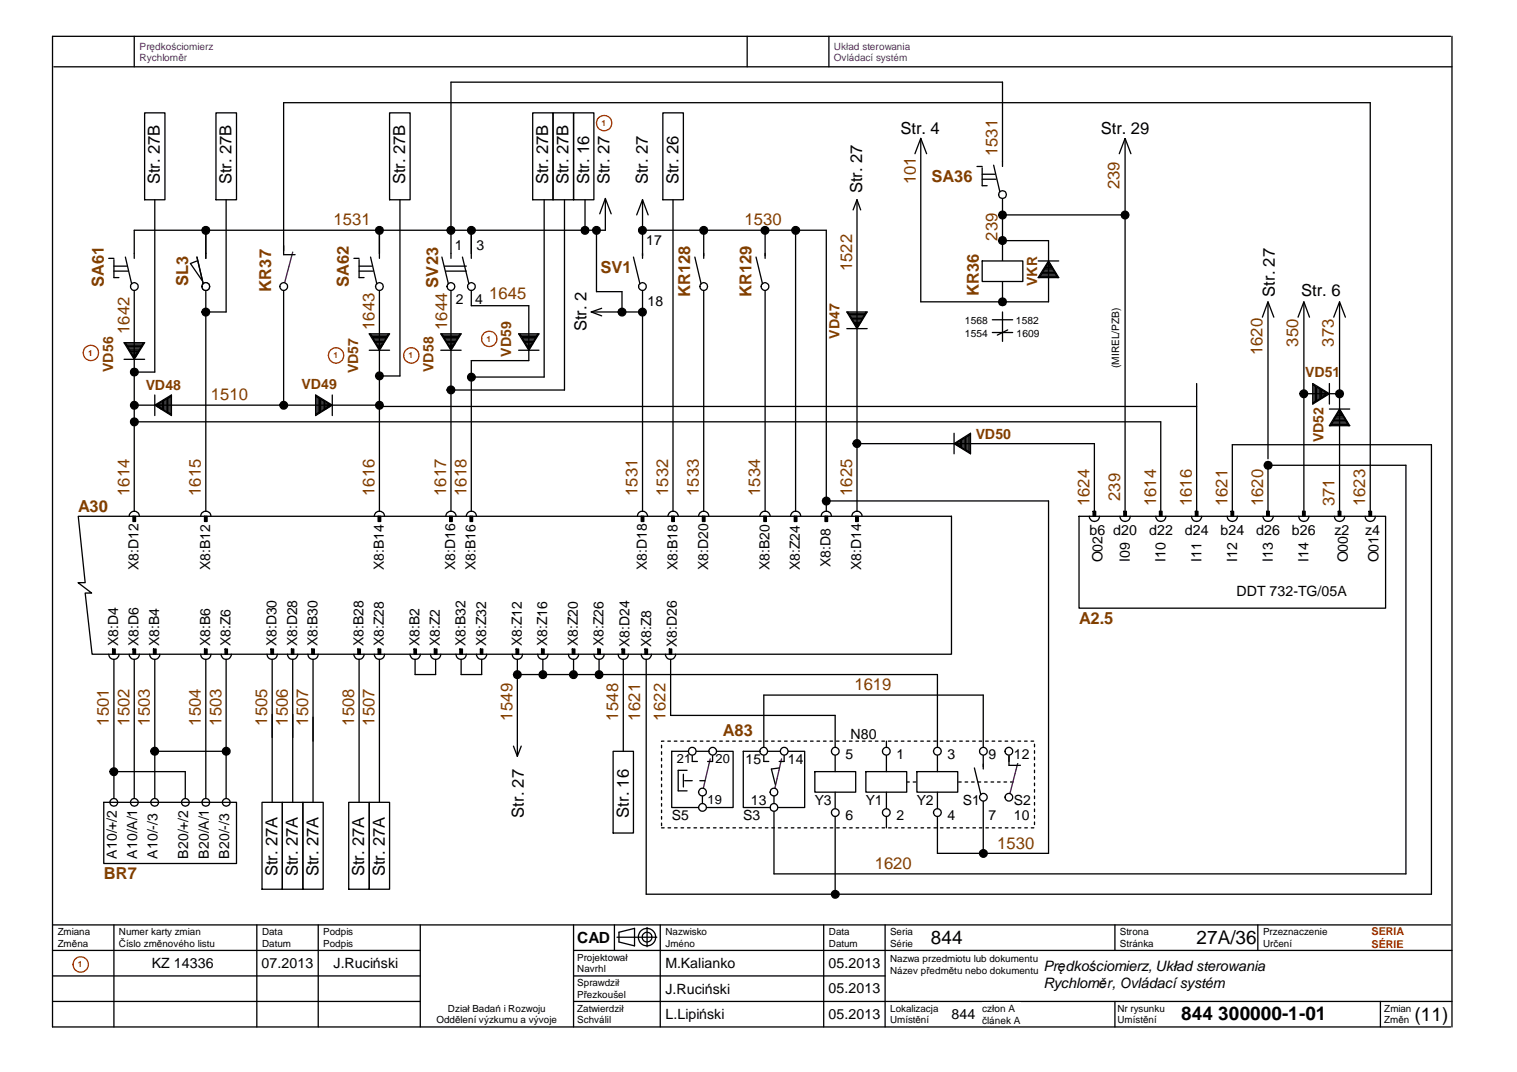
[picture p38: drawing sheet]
<svg xmlns="http://www.w3.org/2000/svg" width="297mm" height="210mm" viewBox="0 0 297 210" stroke-linecap="round" stroke-linejoin="round" font-family="sans-serif">
<defs><g id="words">
<g font-size="3.7">
<text x="182.3" y="184.9">844</text>
<text x="234.3" y="184.9">27A/36</text>
<text x="231.3" y="199.8">844 300000-1-01</text>
<text x="277" y="199.9">(11)</text>
</g>
<g font-size="3.3">
<text x="176.3" y="26.2">Str. 4</text>
<text x="215.6" y="26.2">Str. 29</text>
<text x="31.3" y="36.1" transform="rotate(-90 31.3 36.1)">Str. 27B</text>
<text x="45.3" y="36.1" transform="rotate(-90 45.3 36.1)">Str. 27B</text>
<text x="79.3" y="36.1" transform="rotate(-90 79.3 36.1)">Str. 27B</text>
<text x="107.4" y="36.1" transform="rotate(-90 107.4 36.1)">Str. 27B</text>
<text x="111.3" y="36.1" transform="rotate(-90 111.3 36.1)">Str. 27B</text>
<text x="115.4" y="36.1" transform="rotate(-90 115.4 36.1)">Str. 16</text>
<text x="119.3" y="36.1" transform="rotate(-90 119.3 36.1)">Str. 27</text>
<text x="126.8" y="36.1" transform="rotate(-90 126.8 36.1)">Str. 27</text>
<text x="132.8" y="36.1" transform="rotate(-90 132.8 36.1)">Str. 26</text>
<text x="168.8" y="37.8" transform="rotate(-90 168.8 37.8)">Str. 27</text>
<text x="249.6" y="58.1" transform="rotate(-90 249.6 58.1)">Str. 27</text>
<text x="254.8" y="57.9">Str. 6</text>
<text x="114.8" y="64.9" transform="rotate(-90 114.8 64.9)">Str. 2</text>
<text x="102.6" y="160.1" transform="rotate(-90 102.6 160.1)">Str. 27</text>
<text x="123.1" y="160.1" transform="rotate(-90 123.1 160.1)">Str. 16</text>
<text x="54.4" y="171.6" transform="rotate(-90 54.4 171.6)">Str. 27A</text>
<text x="58.3" y="171.6" transform="rotate(-90 58.3 171.6)">Str. 27A</text>
<text x="62.4" y="171.6" transform="rotate(-90 62.4 171.6)">Str. 27A</text>
<text x="71.3" y="171.6" transform="rotate(-90 71.3 171.6)">Str. 27A</text>
<text x="75.4" y="171.6" transform="rotate(-90 75.4 171.6)">Str. 27A</text>
</g>
<g font-size="3.3" fill="#804000">
<text x="195.3" y="30.6" transform="rotate(-90 195.3 30.6)">1531</text>
<text x="179.3" y="36.1" transform="rotate(-90 179.3 36.1)">101</text>
<text x="219.2" y="37.1" transform="rotate(-90 219.2 37.1)">239</text>
<text x="65.3" y="44.2">1531</text>
<text x="145.8" y="44.2">1530</text>
<text x="195.3" y="47.1" transform="rotate(-90 195.3 47.1)">239</text>
<text x="166.8" y="53.1" transform="rotate(-90 166.8 53.1)">1522</text>
<text x="95.8" y="58.6">1645</text>
<text x="25.4" y="65.4" transform="rotate(-90 25.4 65.4)">1642</text>
<text x="73.3" y="64.6" transform="rotate(-90 73.3 64.6)">1643</text>
<text x="87.6" y="64.6" transform="rotate(-90 87.6 64.6)">1644</text>
<text x="247.2" y="69.6" transform="rotate(-90 247.2 69.6)">1620</text>
<text x="254.2" y="67.9" transform="rotate(-90 254.2 67.9)">350</text>
<text x="261.2" y="67.9" transform="rotate(-90 261.2 67.9)">373</text>
<text x="41.3" y="78.4">1510</text>
<text x="25.4" y="97.1" transform="rotate(-90 25.4 97.1)">1614</text>
<text x="39.3" y="97.1" transform="rotate(-90 39.3 97.1)">1615</text>
<text x="73.3" y="97.1" transform="rotate(-90 73.3 97.1)">1616</text>
<text x="87.3" y="97.1" transform="rotate(-90 87.3 97.1)">1617</text>
<text x="91.4" y="97.1" transform="rotate(-90 91.4 97.1)">1618</text>
<text x="124.8" y="97.1" transform="rotate(-90 124.8 97.1)">1531</text>
<text x="130.8" y="97.1" transform="rotate(-90 130.8 97.1)">1532</text>
<text x="136.8" y="97.1" transform="rotate(-90 136.8 97.1)">1533</text>
<text x="148.8" y="97.1" transform="rotate(-90 148.8 97.1)">1534</text>
<text x="166.8" y="97.1" transform="rotate(-90 166.8 97.1)">1625</text>
<text x="213.4" y="99.1" transform="rotate(-90 213.4 99.1)">1624</text>
<text x="219.3" y="98.1" transform="rotate(-90 219.3 98.1)">239</text>
<text x="226.4" y="99.1" transform="rotate(-90 226.4 99.1)">1614</text>
<text x="233.3" y="99.1" transform="rotate(-90 233.3 99.1)">1616</text>
<text x="240.3" y="99.1" transform="rotate(-90 240.3 99.1)">1621</text>
<text x="247.4" y="99.1" transform="rotate(-90 247.4 99.1)">1620</text>
<text x="261.3" y="99.1" transform="rotate(-90 261.3 99.1)">371</text>
<text x="267.3" y="99.1" transform="rotate(-90 267.3 99.1)">1623</text>
<text x="167.3" y="135.1">1619</text>
<text x="21.3" y="142.1" transform="rotate(-90 21.3 142.1)">1501</text>
<text x="25.4" y="142.1" transform="rotate(-90 25.4 142.1)">1502</text>
<text x="29.3" y="142.1" transform="rotate(-90 29.3 142.1)">1503</text>
<text x="39.3" y="142.1" transform="rotate(-90 39.3 142.1)">1504</text>
<text x="43.3" y="142.1" transform="rotate(-90 43.3 142.1)">1503</text>
<text x="52.3" y="142.1" transform="rotate(-90 52.3 142.1)">1505</text>
<text x="56.3" y="142.1" transform="rotate(-90 56.3 142.1)">1506</text>
<text x="60.3" y="142.1" transform="rotate(-90 60.3 142.1)">1507</text>
<text x="69.3" y="142.1" transform="rotate(-90 69.3 142.1)">1508</text>
<text x="73.3" y="142.1" transform="rotate(-90 73.3 142.1)">1507</text>
<text x="100.3" y="141.1" transform="rotate(-90 100.3 141.1)">1549</text>
<text x="121.1" y="141.1" transform="rotate(-90 121.1 141.1)">1548</text>
<text x="125.3" y="141.1" transform="rotate(-90 125.3 141.1)">1621</text>
<text x="130.3" y="141.1" transform="rotate(-90 130.3 141.1)">1622</text>
<text x="195.3" y="166.2">1530</text>
<text x="171.3" y="170.1">1620</text>
</g>
<g font-size="3.2" fill="#804000">
<text x="182.4" y="35.7">SA36</text>
<text x="117.6" y="53.5">SV1</text>
<text x="20.4" y="56.3" transform="rotate(-90 20.4 56.3)">SA61</text>
<text x="36.8" y="56.1" transform="rotate(-90 36.8 56.1)">SL3</text>
<text x="53.1" y="57.1" transform="rotate(-90 53.1 57.1)">KR37</text>
<text x="68.3" y="56.3" transform="rotate(-90 68.3 56.3)">SA62</text>
<text x="85.8" y="56.3" transform="rotate(-90 85.8 56.3)">SV23</text>
<text x="135.1" y="58.2" transform="rotate(-90 135.1 58.2)">KR128</text>
<text x="147.1" y="58.2" transform="rotate(-90 147.1 58.2)">KR129</text>
<text x="191.6" y="58" transform="rotate(-90 191.6 58)">KR36</text>
<text x="15.3" y="100.2">A30</text>
<text x="211.3" y="122.1">A2.5</text>
<text x="141.6" y="144.1">A83</text>
<text x="20.3" y="172.1">BR7</text>
</g>
<text font-size="3" x="113" y="184.6">CAD</text>
<g font-size="2.8" fill="#804000">
<text x="203.1" y="56" transform="rotate(-90 203.1 56)">VKR</text>
<text x="100.1" y="69.9" transform="rotate(-90 100.1 69.9)">VD59</text>
<text x="164.4" y="66.3" transform="rotate(-90 164.4 66.3)">VD47</text>
<text x="22.1" y="72.9" transform="rotate(-90 22.1 72.9)">VD56</text>
<text x="28.5" y="76.4">VD48</text>
<text x="59.1" y="76.2">VD49</text>
<text x="70.1" y="73.1" transform="rotate(-90 70.1 73.1)">VD57</text>
<text x="84.9" y="72.9" transform="rotate(-90 84.9 72.9)">VD58</text>
<text x="255.6" y="73.9">VD51</text>
<text x="191" y="85.9">VD50</text>
<text x="259.1" y="86.6" transform="rotate(-90 259.1 86.6)">VD52</text>
</g>
<g font-size="2.8">
<text x="213.3" y="104.7">b6 d20</text>
<text x="225" y="104.7">d22</text>
<text x="232" y="104.7">d24</text>
<text x="239" y="104.7">b24</text>
<text x="246" y="104.7">d26</text>
<text x="253" y="104.7">b26</text>
<text x="261.3" y="104.7">z2</text>
<text x="267.3" y="104.7">z4</text>
<text x="215.9" y="110.1" transform="rotate(-90 215.9 110.1)">O02</text>
<text x="221.2" y="110.1" transform="rotate(-90 221.2 110.1)">I09</text>
<text x="228.2" y="110.1" transform="rotate(-90 228.2 110.1)">I10</text>
<text x="235.2" y="110.1" transform="rotate(-90 235.2 110.1)">I11</text>
<text x="242.2" y="110.1" transform="rotate(-90 242.2 110.1)">I12</text>
<text x="249.2" y="110.1" transform="rotate(-90 249.2 110.1)">I13</text>
<text x="256.2" y="110.1" transform="rotate(-90 256.2 110.1)">I14</text>
<text x="263.9" y="110.1" transform="rotate(-90 263.9 110.1)">O00</text>
<text x="269.9" y="110.1" transform="rotate(-90 269.9 110.1)">O01</text>
<text x="242.1" y="116.7">DDT 732-TG/05A</text>
<text x="166.5" y="144.7">N80</text>
<text x="29.7" y="189.6">KZ 14336</text>
<text x="51.2" y="189.6">07.2013</text>
<text x="65.3" y="189.6">J.Ruciński</text>
<text x="130.3" y="189.6">M.Kalianko</text>
<text x="162.2" y="189.6">05.2013</text>
<text x="204.3" y="190.2">Prędkościomierz, Układ sterowania</text>
<text x="130.3" y="194.6">J.Ruciński</text>
<text x="162.2" y="194.4">05.2013</text>
<text x="204.3" y="193.5">Rychloměr, Ovládací systém</text>
<text x="130.3" y="199.6">L.Lipiński</text>
<text x="162.2" y="199.6">05.2013</text>
<text x="186.3" y="199.6">844</text>
</g>
<g font-size="2.7">
<text x="126.5" y="47.9">17</text>
<text x="89.1" y="48.9">1</text>
<text x="93.3" y="48.9">3</text>
<text x="89.3" y="59.4">2</text>
<text x="93" y="59.4">4</text>
<text x="126.8" y="59.9">18</text>
<text x="27.1" y="111.6" transform="rotate(-90 27.1 111.6)">X8:D12</text>
<text x="41.1" y="111.6" transform="rotate(-90 41.1 111.6)">X8:B12</text>
<text x="75.1" y="111.6" transform="rotate(-90 75.1 111.6)">X8:B14</text>
<text x="89.2" y="111.6" transform="rotate(-90 89.2 111.6)">X8:D16</text>
<text x="93.1" y="111.6" transform="rotate(-90 93.1 111.6)">X8:B16</text>
<text x="126.7" y="111.6" transform="rotate(-90 126.7 111.6)">X8:D18</text>
<text x="132.6" y="111.6" transform="rotate(-90 132.6 111.6)">X8:B18</text>
<text x="138.6" y="111.6" transform="rotate(-90 138.6 111.6)">X8:D20</text>
<text x="150.7" y="111.6" transform="rotate(-90 150.7 111.6)">X8:B20</text>
<text x="156.6" y="111.6" transform="rotate(-90 156.6 111.6)">X8:Z24</text>
<text x="162.6" y="111.1" transform="rotate(-90 162.6 111.1)">X8:D8</text>
<text x="168.7" y="111.6" transform="rotate(-90 168.7 111.6)">X8:D14</text>
<text x="23.2" y="126.6" transform="rotate(-90 23.2 126.6)">X8:D4</text>
<text x="27.1" y="126.6" transform="rotate(-90 27.1 126.6)">X8:D6</text>
<text x="31.2" y="126.6" transform="rotate(-90 31.2 126.6)">X8:B4</text>
<text x="41.1" y="126.6" transform="rotate(-90 41.1 126.6)">X8:B6</text>
<text x="45.1" y="126.6" transform="rotate(-90 45.1 126.6)">X8:Z6</text>
<text x="54.1" y="126.6" transform="rotate(-90 54.1 126.6)">X8:D30</text>
<text x="58.2" y="126.6" transform="rotate(-90 58.2 126.6)">X8:D28</text>
<text x="62.1" y="126.6" transform="rotate(-90 62.1 126.6)">X8:B30</text>
<text x="71.2" y="126.6" transform="rotate(-90 71.2 126.6)">X8:B28</text>
<text x="75.1" y="126.6" transform="rotate(-90 75.1 126.6)">X8:Z28</text>
<text x="82.1" y="126.6" transform="rotate(-90 82.1 126.6)">X8:B2</text>
<text x="86.1" y="126.6" transform="rotate(-90 86.1 126.6)">X8:Z2</text>
<text x="91.1" y="126.6" transform="rotate(-90 91.1 126.6)">X8:B32</text>
<text x="95.2" y="126.6" transform="rotate(-90 95.2 126.6)">X8:Z32</text>
<text x="102.1" y="126.6" transform="rotate(-90 102.1 126.6)">X8:Z12</text>
<text x="107.1" y="126.6" transform="rotate(-90 107.1 126.6)">X8:Z16</text>
<text x="113.2" y="126.6" transform="rotate(-90 113.2 126.6)">X8:Z20</text>
<text x="118.1" y="126.6" transform="rotate(-90 118.1 126.6)">X8:Z26</text>
<text x="123.3" y="126.7" transform="rotate(-90 123.3 126.7)">X8:D24</text>
<text x="127.5" y="126.7" transform="rotate(-90 127.5 126.7)">X8:Z8</text>
<text x="132.5" y="126.7" transform="rotate(-90 132.5 126.7)">X8:D26</text>
<text x="146" y="149.7">15</text>
<text x="154.3" y="149.6">14</text>
<text x="165.6" y="148.7">5</text>
<text x="175.6" y="148.7">1</text>
<text x="185.5" y="148.7">3</text>
<text x="193.5" y="148.7">9</text>
<text x="198.5" y="148.7">12</text>
<text x="131.5" y="160.7">S5</text>
<text x="145.5" y="160.7">S3</text>
<text x="147" y="157.7">13</text>
<text x="159.6" y="157.7">Y3</text>
<text x="165.6" y="160.7">6</text>
<text x="169.5" y="157.7">Y1</text>
<text x="175.6" y="160.7">2</text>
<text x="179.5" y="157.7">Y2</text>
<text x="185.5" y="160.7">4</text>
<text x="188.5" y="157.7">S1</text>
<text x="193.5" y="160.7">7</text>
<text x="198.5" y="157.7">S2</text>
<text x="198.5" y="160.7">10</text>
<text x="22.9" y="168.1" transform="rotate(-90 22.9 168.1)">A10/+/2</text>
<text x="26.9" y="168.1" transform="rotate(-90 26.9 168.1)">A10/A/1</text>
<text x="30.9" y="168.1" transform="rotate(-90 30.9 168.1)">A10/-/3</text>
<text x="36.9" y="168.1" transform="rotate(-90 36.9 168.1)">B20/+/2</text>
<text x="40.9" y="168.1" transform="rotate(-90 40.9 168.1)">B20/A/1</text>
<text x="44.9" y="168.1" transform="rotate(-90 44.9 168.1)">B20/-/3</text>
</g>
<g font-size="2.5">
<text x="132.5" y="149.5">21</text>
<text x="140.1" y="149.5">20</text>
<text x="138.6" y="157.4">19</text>
</g>
<g font-size="2.1" fill="#f00">
<text x="268.6" y="183">SERIA</text>
<text x="268.6" y="185.5">SÉRIE</text>
</g>
<g font-size="2" fill="#00f">
<text x="27.3" y="12">Rychloměr</text>
<text x="27.3" y="9.7">Prędkościomierz</text>
<text x="163.3" y="9.7">Układ sterowania</text>
<text x="163.3" y="12">Ovládací systém</text>
</g>
<g font-size="2">
<text x="188.9" y="63.5">1568</text>
<text x="188.9" y="66">1554</text>
<text x="198.9" y="63.5">1582</text>
<text x="199" y="66">1609</text>
<text x="219.2" y="72.1" transform="rotate(-90 219.2 72.1)">(MIREL/PZB)</text>
<text x="192.3" y="198.2">człon A</text>
<text x="192.3" y="200.5">článek A</text>
</g>
<g font-size="1.9">
<text x="11.3" y="183.1">Zmiana</text>
<text x="11.3" y="185.4">Změna</text>
<text x="23.3" y="183.1">Numer karty zmian</text>
<text x="23.3" y="185.4">Číslo změnového listu</text>
<text x="51.3" y="183.1">Data</text>
<text x="51.3" y="185.4">Datum</text>
<text x="63.3" y="183.1">Podpis</text>
<text x="63.3" y="185.4">Podpis</text>
<text x="130.3" y="183.1">Nazwisko</text>
<text x="130.3" y="185.4">Jméno</text>
<text x="162.3" y="183.1">Data</text>
<text x="162.3" y="185.4">Datum</text>
<text x="174.3" y="183.1">Seria</text>
<text x="174.3" y="185.4">Série</text>
<text x="219.3" y="183.1">Strona</text>
<text x="219.3" y="185.4">Stránka</text>
<text x="247.3" y="183.1">Przeznaczenie</text>
<text x="247.3" y="185.4">Určení</text>
<text x="113" y="188.1">Projektował</text>
<text x="113" y="190.4">Navrhl</text>
<text x="174.3" y="188.4">Nazwa przedmiotu lub dokumentu</text>
<text x="174.3" y="190.7">Název předmětu nebo dokumentu</text>
<text x="113" y="193.1">Sprawdził</text>
<text x="113" y="195.4">Přezkoušel</text>
<text x="85.5" y="200.4">Oddělení výzkumu a vývoje</text>
<text x="87.7" y="198.1">Dział Badań i Rozwoju</text>
<text x="113" y="198.1">Zatwierdził</text>
<text x="113" y="200.4">Schválil</text>
<text x="174.3" y="198.2">Lokalizacja</text>
<text x="174.3" y="200.4">Umístění</text>
<text x="218.8" y="198.2">Nr rysunku</text>
<text x="218.8" y="200.4">Umístění</text>
<text x="271.1" y="198.2">Zmian</text>
<text x="271.1" y="200.4">Změn</text>
</g>
<g font-size="1.6" fill="#f00">
<text x="117.8" y="24.6">1</text>
<text x="17.3" y="69.6">1</text>
<text x="65.3" y="70.1">1</text>
<text x="80" y="70.1">1</text>
<text x="95.2" y="66.9">1</text>
<text x="15.2" y="189.4">1</text>
</g>
</g></defs>
<path d="M10.5 13.1h273.8M26.3 7.1v6M146.3 7.1v6M162.3 7.1v6M284.1 7.1h-273.8v194M284.3 7.1v194" fill="none" stroke="#010101" stroke-width=".25"/>
<circle cx="65.8" cy="69.6" r="1.5" fill="#fff"/>
<circle cx="65.8" cy="69.6" r="1.49" fill="none" stroke="#f00" stroke-width=".25"/>
<g fill="#fff">
<path d="M65.3 68.6h.9v1.9h-.9z" fill-rule="evenodd"/>
<circle cx="80.5" cy="69.6" r="1.5"/>
</g>
<circle cx="80.5" cy="69.6" r="1.5" fill="none" stroke="#f00" stroke-width=".25"/>
<g fill="#fff">
<path d="M80 68.6h.9v1.9h-.9z" fill-rule="evenodd"/>
<circle cx="17.8" cy="69.1" r="1.5"/>
</g>
<circle cx="17.8" cy="69.1" r="1.5" fill="none" stroke="#f00" stroke-width=".25"/>
<g fill="#fff">
<path d="M17.3 68.1h.9v1.9h-.9z" fill-rule="evenodd"/>
<circle cx="95.8" cy="66.4" r="1.5"/>
</g>
<circle cx="95.8" cy="66.4" r="1.5" fill="none" stroke="#f00" stroke-width=".25"/>
<g fill="#fff">
<path d="M95.2 65.4h1v1.8h-1z" fill-rule="evenodd"/>
<circle cx="118.3" cy="24.1" r="1.5"/>
</g>
<circle cx="118.3" cy="24.1" r="1.5" fill="none" stroke="#f00" stroke-width=".25"/>
<path d="M117.8 23.1h.9v1.9h-.9z" fill-rule="evenodd" fill="#fff"/>
<path d="M10.3 191.1h72M10.3 181.1h273.8M129.3 181.1v20M173.3 181.1v20M10.3 201.1h273.8" fill="none" stroke="#010101" stroke-width=".25"/>
<g fill="#fff">
<path d="M218.8 196.3h9.2v4.5h-9.2z" fill-rule="evenodd"/>
<path d="M113 186.3h9.9v4.5h-9.9z" fill-rule="evenodd"/>
<path d="M130.3 181.4h8.1v4.4h-8.1z" fill-rule="evenodd"/>
<path d="M113 191.3h9.6v4.5h-9.6z" fill-rule="evenodd"/>
</g>
<path d="M10.3 196.1h72M10.3 186.1h72" fill="none" stroke="#010101" stroke-width=".25"/>
<g fill="#fff">
<path d="M113 196.3h9.1v4.5h-9.1z" fill-rule="evenodd"/>
<path d="M130.3 186.9h13.7v3.2h-13.7z" fill-rule="evenodd"/>
<path d="M130.3 191.9h12.7v3.2h-12.7z" fill-rule="evenodd"/>
<path d="M130.3 196.9h11.6v3.3h-11.6z" fill-rule="evenodd"/>
</g>
<path d="M161.3 181.1v20" fill="none" stroke="#010101" stroke-width=".25"/>
<g fill="#fff">
<path d="M162.3 181.3h5.7v4.5h-5.7z" fill-rule="evenodd"/>
<path d="M11.3 181.4h6.4v4.4h-6.4z" fill-rule="evenodd"/>
</g>
<path d="M22.3 181.1v20M50.3 181.1v20" fill="none" stroke="#010101" stroke-width=".25"/>
<path d="M23.3 181.4h18.8v4.4h-18.8z" fill-rule="evenodd" fill="#fff"/>
<path d="M82.3 181.1v20" fill="none" stroke="#010101" stroke-width=".25"/>
<path d="M51.3 181.4h5.7v4.4h-5.7z" fill-rule="evenodd" fill="#fff"/>
<path d="M62.3 181.1v20" fill="none" stroke="#010101" stroke-width=".25"/>
<path d="M63.3 181.4h5.9v4.4h-5.9z" fill-rule="evenodd" fill="#fff"/>
<path d="M112.3 196.1h172M112.3 186.1h172M270.3 196.1v5" fill="none" stroke="#000" stroke-width=".25"/>
<path d="M112.3 181.1v20" fill="none" stroke="#010101" stroke-width=".25"/>
<g fill="#fff">
<path d="M271.1 196.3h5.2v4.5h-5.2z" fill-rule="evenodd"/>
<path d="M174.3 181.3h4.5v4.5h-4.5z" fill-rule="evenodd"/>
<path d="M182.3 181.4h6.2v4.2h-6.2z" fill-rule="evenodd"/>
<path d="M231.3 196.4h28.4v4.3h-28.4z" fill-rule="evenodd"/>
</g>
<path d="M218.3 196.1v5" fill="none" stroke="#000" stroke-width=".25"/>
<g fill="#fff">
<path d="M174.3 196.3h9.5v4.5h-9.5z" fill-rule="evenodd"/>
<path d="M186.3 197h4.7v3.2h-4.7z" fill-rule="evenodd"/>
<path d="M174.3 186.6h29.1v4.5h-29.1z" fill-rule="evenodd"/>
<path d="M162.2 186.9h10.2v3.2h-10.2z" fill-rule="evenodd"/>
</g>
<path d="M218.3 181.1v5" fill="none" stroke="#000" stroke-width=".25"/>
<g fill="#fff">
<path d="M219.3 181.3h6.6v4.5h-6.6z" fill-rule="evenodd"/>
<path d="M234.3 181.4h11.8v4.2h-11.8z" fill-rule="evenodd"/>
</g>
<path d="M246.3 181.1v5" fill="none" stroke="#000" stroke-width=".25"/>
<path d="M247.3 181.3h12.6v4.5h-12.6z" fill-rule="evenodd" fill="#fff"/>
<g fill="none" stroke="#000" stroke-width=".25">
<path d="M112.3 191.1h61M120.3 181.1v5M120.8 183.5h7.8M121.2 182.5l3-.7v3.4l-3-.8zM126.7 181.6v3.8"/>
<circle cx="126.7" cy="183.5" r="1.71"/>
<circle cx="126.7" cy="183.5" r=".95"/>
</g>
<g fill="#fff">
<path d="M162.2 191.8h10.2v3.1h-10.2z" fill-rule="evenodd"/>
<path d="M162.2 197h10.2v3.2h-10.2z" fill-rule="evenodd"/>
<path d="M65.3 187h12.7v3.2h-12.7z" fill-rule="evenodd"/>
<path d="M51.2 187h10.2v3.2h-10.2z" fill-rule="evenodd"/>
<path d="M29.7 187h12.2v3.2h-12.2z" fill-rule="evenodd"/>
<circle cx="15.8" cy="188.8" r="1.49"/>
</g>
<circle cx="15.8" cy="188.8" r="1.49" fill="none" stroke="#f00" stroke-width=".25"/>
<g fill="#fff">
<path d="M15.2 187.8h1v1.9h-1z" fill-rule="evenodd"/>
<path d="M192.3 196.3h7.5v4.6h-7.5z" fill-rule="evenodd"/>
<path d="M277 196.5h6.6v4.2h-6.6z" fill-rule="evenodd"/>
<path d="M27.3 7.8h14.5v4.6h-14.5z" fill-rule="evenodd"/>
<path d="M163.3 7.8h15v4.6h-15z" fill-rule="evenodd"/>
<path d="M182.4 32.7h8.1v3.7h-8.1z" fill-rule="evenodd"/>
<path d="M211.3 119.1h6.8v3.8h-6.8z" fill-rule="evenodd"/>
<path d="M176.3 30.6h3.7v5.5h-3.7z" fill-rule="evenodd"/>
<path d="M192.3 41.6h3.7v5.5h-3.7z" fill-rule="evenodd"/>
<path d="M200.5 50.1h3.2v5.9h-3.2z" fill-rule="evenodd"/>
<path d="M188.6 49.6h3.8v8.4h-3.8z" fill-rule="evenodd"/>
<path d="M216.2 31.6h3.7v5.5h-3.7z" fill-rule="evenodd"/>
<path d="M18.3 134.8h3.7v7.3h-3.7z" fill-rule="evenodd"/>
<path d="M22.3 134.8h3.7v7.3h-3.7z" fill-rule="evenodd"/>
<path d="M26.3 134.8h3.7v7.3h-3.7z" fill-rule="evenodd"/>
<path d="M36.3 134.8h3.7v7.3h-3.7z" fill-rule="evenodd"/>
<path d="M49.3 134.8h3.7v7.3h-3.7z" fill-rule="evenodd"/>
<path d="M53.3 134.8h3.7v7.3h-3.7z" fill-rule="evenodd"/>
<path d="M57.3 134.8h3.7v7.3h-3.7z" fill-rule="evenodd"/>
<path d="M66.3 134.8h3.7v7.3h-3.7z" fill-rule="evenodd"/>
<path d="M20.3 169.1h6.6v3.8h-6.6z" fill-rule="evenodd"/>
<path d="M117.6 50.4h6.1v3.8h-6.1z" fill-rule="evenodd"/>
<path d="M121.8 89.8h3.7v7.3h-3.7z" fill-rule="evenodd"/>
<path d="M145.8 41.1h7.3v3.7h-7.3z" fill-rule="evenodd"/>
<path d="M127.8 89.8h3.7v7.3h-3.7z" fill-rule="evenodd"/>
<path d="M132.1 48h3.8v10.2h-3.8z" fill-rule="evenodd"/>
<path d="M144.1 48h3.8v10.2h-3.8z" fill-rule="evenodd"/>
<path d="M133.8 89.8h3.7v7.3h-3.7z" fill-rule="evenodd"/>
<path d="M145.8 89.8h3.7v7.3h-3.7z" fill-rule="evenodd"/>
<path d="M118.1 133.8h3.6v7.3h-3.6z" fill-rule="evenodd"/>
<path d="M15.3 97.1h5.9v3.8h-5.9z" fill-rule="evenodd"/>
<path d="M40.3 134.8h3.7v7.3h-3.7z" fill-rule="evenodd"/>
<path d="M70.3 134.8h3.7v7.3h-3.7z" fill-rule="evenodd"/>
<path d="M97.3 133.8h3.7v7.3h-3.7z" fill-rule="evenodd"/>
<path d="M17.3 48.2h3.8v8.1h-3.8z" fill-rule="evenodd"/>
<path d="M65.3 48.2h3.8v8.1h-3.8z" fill-rule="evenodd"/>
<path d="M33.8 50.2h3.8v5.9h-3.8z" fill-rule="evenodd"/>
<path d="M163.8 45.8h3.7v7.3h-3.7z" fill-rule="evenodd"/>
<path d="M82.7 48.3h3.8v8h-3.8z" fill-rule="evenodd"/>
<path d="M65.3 41.1h7.3v3.7h-7.3z" fill-rule="evenodd"/>
<path d="M22.3 89.8h3.7v7.3h-3.7z" fill-rule="evenodd"/>
<path d="M36.3 89.8h3.7v7.3h-3.7z" fill-rule="evenodd"/>
<path d="M70.3 89.8h3.7v7.3h-3.7z" fill-rule="evenodd"/>
<path d="M84.3 89.8h3.7v7.3h-3.7z" fill-rule="evenodd"/>
<path d="M88.3 89.8h3.7v7.3h-3.7z" fill-rule="evenodd"/>
<path d="M216.3 92.6h3.7v5.5h-3.7z" fill-rule="evenodd"/>
<path d="M223.3 91.8h3.7v7.3h-3.7z" fill-rule="evenodd"/>
<path d="M230.3 91.8h3.7v7.3h-3.7z" fill-rule="evenodd"/>
<path d="M141.6 141.1h5.8v3.8h-5.8z" fill-rule="evenodd"/>
<path d="M167.3 132.1h7.3v3.7h-7.3z" fill-rule="evenodd"/>
<path d="M195.3 163.1h7.3v3.7h-7.3z" fill-rule="evenodd"/>
<path d="M127.3 133.8h3.7v7.3h-3.7z" fill-rule="evenodd"/>
<path d="M122.3 133.8h3.7v7.3h-3.7z" fill-rule="evenodd"/>
<path d="M237.3 91.8h3.7v7.3h-3.7z" fill-rule="evenodd"/>
<path d="M171.3 167.1h7.3v3.7h-7.3z" fill-rule="evenodd"/>
<path d="M244.3 91.8h3.7v7.3h-3.7z" fill-rule="evenodd"/>
<path d="M192.3 23.3h3.7v7.3h-3.7z" fill-rule="evenodd"/>
<path d="M251.2 62.4h3.7v5.5h-3.7z" fill-rule="evenodd"/>
<path d="M258.2 62.4h3.7v5.5h-3.7z" fill-rule="evenodd"/>
<path d="M258.3 93.6h3.7v5.5h-3.7z" fill-rule="evenodd"/>
<path d="M41.3 75.4h7.3v3.7h-7.3z" fill-rule="evenodd"/>
<path d="M50 48.7h3.8v8.4h-3.8z" fill-rule="evenodd"/>
<path d="M264.3 91.8h3.7v7.3h-3.7z" fill-rule="evenodd"/>
<path d="M210.3 91.8h3.7v7.3h-3.7z" fill-rule="evenodd"/>
<path d="M163.8 89.8h3.7v7.3h-3.7z" fill-rule="evenodd"/>
<path d="M244.2 62.3h3.7v7.3h-3.7z" fill-rule="evenodd"/>
<path d="M161.8 59.4h3.2v6.9h-3.2z" fill-rule="evenodd"/>
<path d="M28.5 73.8h7v3.2h-7z" fill-rule="evenodd"/>
<path d="M59.1 73.6h6.9v3.2h-6.9z" fill-rule="evenodd"/>
<path d="M191 83.4h7v3.2h-7z" fill-rule="evenodd"/>
<path d="M255.6 71.3h6.9v3.2h-6.9z" fill-rule="evenodd"/>
<path d="M256.5 79.7h3.3v6.9h-3.3z" fill-rule="evenodd"/>
<path d="M19.6 65.9h3.2v7h-3.2z" fill-rule="evenodd"/>
<path d="M67.6 66.2h3.1v6.9h-3.1z" fill-rule="evenodd"/>
<path d="M82.3 65.9h3.2v7h-3.2z" fill-rule="evenodd"/>
<path d="M97.5 62.9h3.2v7h-3.2z" fill-rule="evenodd"/>
<path d="M70.3 57.3h3.7v7.3h-3.7z" fill-rule="evenodd"/>
<path d="M84.5 57.3h3.8v7.3h-3.8z" fill-rule="evenodd"/>
<path d="M22.3 58h3.7v7.4h-3.7z" fill-rule="evenodd"/>
<path d="M95.8 55.6h7.3v3.7h-7.3z" fill-rule="evenodd"/>
</g>
<path d="M180.3 27.1v32M220.3 27.1v15M211.3 101.1h60v18h-60z" fill="none" stroke="#000" stroke-width=".25"/>
<path d="M176.3 23.1h7.7v3.7h-7.7z" fill-rule="evenodd" fill="#fff"/>
<g fill="#000">
<path d="M220 100.1h.6v1h-.6z" fill-rule="evenodd"/>
<path d="M227 100.1h.5v1h-.5z" fill-rule="evenodd"/>
<path d="M234.1 100.1h.5v1h-.5z" fill-rule="evenodd"/>
<path d="M241 100.1h.6v1h-.6z" fill-rule="evenodd"/>
<path d="M248 100.1h.5v1h-.5z" fill-rule="evenodd"/>
<path d="M255.1 100.1h.5v1h-.5z" fill-rule="evenodd"/>
<path d="M262 100.1h.5v1h-.5z" fill-rule="evenodd"/>
</g>
<g fill="none" stroke="#000" stroke-width=".25">
<path d="M196.3 16.1v15.5M196.3 38.1v21M219.3 101.1a1.02 1.02 0 0 0 1 1 1.02 1.02 0 0 0 1-1M220 100.1h.6v1h-.6zM226.3 101.1a1 1 0 0 0 1 1 1 1 0 0 0 1-1M227 100.1h.5v1h-.5zM233.3 101.1a1 1 0 0 0 1 1 1 1 0 0 0 1-1M234.1 100.1h.5v1h-.5zM240.3 101.1a1.02 1.02 0 0 0 1 1 1.02 1.02 0 0 0 1-1M241 100.1h.6v1h-.6zM247.3 101.1a1 1 0 0 0 1 1 1 1 0 0 0 1-1M248 100.1h.5v1h-.5z"/>
<path d="M254.3 101.1a1 1 0 0 0 1 1 1 1 0 0 0 1-1M255.1 100.1h.5v1h-.5zM261.3 101.1a1.02 1.02 0 0 0 1 1 1.02 1.02 0 0 0 1-1M262 100.1h.5v1h-.5z"/>
</g>
<circle cx="196.3" cy="38.1" r=".76" fill="#fff"/>
<g fill="none" stroke="#000" stroke-width=".25">
<path d="M191.3 32.6h1M192.3 34.1h2.5M192.3 35.1h2.7M192.3 32.9v3.5h1M194.6 32.3l1.2 5.3M196.3 31.6v1"/>
<circle cx="196.3" cy="38.1" r=".76"/>
</g>
<path d="M192.3 51.1h8v4h-8z" fill-rule="evenodd" fill="#fff"/>
<g fill="none" stroke="#000" stroke-width=".25">
<path d="M192.3 51.1h8v4h-8zM196.3 47.1h9v12h-9M203.3 51.1h4M203.5 54.1h3.5M203.8 53.8h3M204 53.6h2.8M204 53.3h2.5M204.3 53.1h2M204.3 52.8h2M204.6 52.6h1.4M204.8 52.4h1.2M204.8 52.1h1"/>
<path d="M205.1 51.9h.5M205.3 51.1l2 3.3h-4zM205.3 51.4l-1.8 3M205.3 51.6l.5 .8M205.6 51.6l1.4 2.8"/>
</g>
<circle cx="196.3" cy="59.1" r=".76" fill="#010101"/>
<circle cx="196.3" cy="59.1" r=".76" fill="none" stroke="#000" stroke-width=".25"/>
<circle cx="196.3" cy="47.1" r=".75" fill="#010101"/>
<g fill="none" stroke="#000" stroke-width=".25">
<path d="M180.3 59.1h16M196.3 42.1h24M194.3 62.6h4M194.3 65.1h4M196.3 61.1v5.7M197.3 64.6l-2 1"/>
<circle cx="196.3" cy="47.1" r=".76"/>
</g>
<circle cx="196.3" cy="42.1" r=".75" fill="#010101"/>
<g fill="none" stroke="#000" stroke-width=".25">
<path d="M219.2 30.1l1.1-3 1.1 3"/>
<circle cx="196.3" cy="42.1" r=".76"/>
</g>
<path d="M215.6 23.1h9.5v3.7h-9.5z" fill-rule="evenodd" fill="#fff"/>
<g fill="none" stroke="#000" stroke-width=".25">
<path d="M21.3 128.1a1.01 1.01 0 0 0 1 1M22.1 127.1h.5v1h-.5zM22.3 129.1v28M23.3 128.1a1.01 1.01 0 0 1-1 1M25.3 128.1a1.01 1.01 0 0 0 1 1M26 127.1h.5v1h-.5zM26.3 129.1v28M27.3 128.1a1.01 1.01 0 0 1-1 1M29.3 128.1a1.01 1.01 0 0 0 1 1M30.1 127.1h.5v1h-.5zM30.3 129.1v28M31.3 128.1a1.01 1.01 0 0 1-1 1"/>
<path d="M39.3 128.1a1.01 1.01 0 0 0 1 1M40 127.1h.6v1h-.6zM40.3 129.1v28M41.3 128.1a1.01 1.01 0 0 1-1 1M44.3 129.1v28M52.3 128.1a1.01 1.01 0 0 0 1 1M53 127.1h.5v1h-.5zM53.3 129.1v28M54.3 128.1a1.01 1.01 0 0 1-1 1M56.3 128.1a1.01 1.01 0 0 0 1 1M57.1 127.1h.4v1h-.4zM57.3 129.1v28"/>
<path d="M58.3 128.1a1.01 1.01 0 0 1-1 1M60.3 128.1a1.01 1.01 0 0 0 1 1M61 127.1h.5v1h-.5zM61.3 129.1v28M62.3 128.1a1.01 1.01 0 0 1-1 1M69.3 128.1a1.01 1.01 0 0 0 1 1M70.1 127.1h.5v1h-.5zM70.3 129.1v28M71.3 128.1a1.01 1.01 0 0 1-1 1M36.3 151.1v6"/>
</g>
<g fill="#000">
<path d="M22.1 127.1h.5v1h-.5z" fill-rule="evenodd"/>
<path d="M26 127.1h.5v1h-.5z" fill-rule="evenodd"/>
<path d="M30.1 127.1h.5v1h-.5z" fill-rule="evenodd"/>
<path d="M40 127.1h.6v1h-.6z" fill-rule="evenodd"/>
<path d="M53 127.1h.5v1h-.5z" fill-rule="evenodd"/>
<path d="M57.1 127.1h.4v1h-.4z" fill-rule="evenodd"/>
<path d="M61 127.1h.5v1h-.5z" fill-rule="evenodd"/>
<path d="M70.1 127.1h.5v1h-.5z" fill-rule="evenodd"/>
</g>
<circle cx="30.3" cy="157.1" r=".76" fill="#fff"/>
<circle cx="30.3" cy="157.1" r=".76" fill="none" stroke="#000" stroke-width=".25"/>
<circle cx="26.3" cy="157.1" r=".75" fill="#fff"/>
<circle cx="26.3" cy="157.1" r=".74" fill="none" stroke="#000" stroke-width=".25"/>
<circle cx="22.3" cy="157.1" r=".76" fill="#fff"/>
<circle cx="22.3" cy="157.1" r=".76" fill="none" stroke="#000" stroke-width=".25"/>
<circle cx="44.3" cy="157.1" r=".75" fill="#fff"/>
<circle cx="44.3" cy="157.1" r=".74" fill="none" stroke="#000" stroke-width=".25"/>
<circle cx="40.3" cy="157.1" r=".76" fill="#fff"/>
<circle cx="40.3" cy="157.1" r=".76" fill="none" stroke="#000" stroke-width=".25"/>
<circle cx="36.3" cy="157.1" r=".75" fill="#fff"/>
<g fill="none" stroke="#000" stroke-width=".25">
<path d="M22.3 151.1h14"/>
<circle cx="36.3" cy="157.1" r=".74"/>
</g>
<circle cx="22.3" cy="151.1" r=".75" fill="#010101"/>
<g fill="none" stroke="#000" stroke-width=".25">
<path d="M125.8 39.1v11M125.8 56.1v44M125.6 101.1h.5v1h-.5zM125.8 100.1a.94 .94 0 0 0-1 1M125.8 100.1a.94 .94 0 0 1 1 1"/>
<circle cx="22.3" cy="151.1" r=".76"/>
</g>
<path d="M125.6 101.1h.5v1h-.5z" fill-rule="evenodd" fill="#000"/>
<circle cx="125.8" cy="56.1" r=".75" fill="#fff"/>
<g fill="none" stroke="#000" stroke-width=".25">
<path d="M116.8 45.1v12h5v4M124 50.3l1.3 5.3M125.8 49.6v1M115.8 61.1h10M115.8 61.1l2 .7M117.8 60.4l-2 .7"/>
<circle cx="125.8" cy="56.1" r=".76"/>
</g>
<circle cx="121.8" cy="61.1" r=".75" fill="#010101"/>
<g fill="none" stroke="#000" stroke-width=".25">
<path d="M129.8 22.1h4v17h-4zM131.8 39.1v61M131.5 101.1h.5v1h-.5zM131.8 100.1a.94 .94 0 0 0-1 1M131.8 100.1a.94 .94 0 0 1 1 1"/>
<circle cx="121.8" cy="61.1" r=".76"/>
</g>
<path d="M131.5 101.1h.5v1h-.5z" fill-rule="evenodd" fill="#000"/>
<circle cx="125.8" cy="61.1" r=".74" fill="#010101"/>
<g fill="none" stroke="#000" stroke-width=".25">
<path d="M137.8 56.1v44M149.8 56.1v44"/>
<circle cx="125.8" cy="61.1" r=".76"/>
</g>
<circle cx="149.8" cy="56.1" r=".75" fill="#fff"/>
<g fill="none" stroke="#000" stroke-width=".25">
<path d="M137.8 45.1v5M148 50.3l1.3 5.3M149.8 45.1v5.5M136.8 101.1a1.02 1.02 0 0 1 1-1 1.02 1.02 0 0 1 1 1M137.5 101.1h.5v1h-.5zM148.8 101.1a1 1 0 0 1 1-1 1 1 0 0 1 1 1M149.6 101.1h.4v1h-.4z"/>
<circle cx="149.8" cy="56.1" r=".74"/>
</g>
<g fill="#000">
<path d="M137.5 101.1h.5v1h-.5z" fill-rule="evenodd"/>
<path d="M149.6 101.1h.4v1h-.4z" fill-rule="evenodd"/>
</g>
<circle cx="137.8" cy="45.1" r=".75" fill="#010101"/>
<circle cx="137.8" cy="45.1" r=".76" fill="none" stroke="#000" stroke-width=".25"/>
<circle cx="137.8" cy="56.1" r=".76" fill="#fff"/>
<g fill="none" stroke="#000" stroke-width=".25">
<path d="M125.8 45.1h36M136.1 50.3l1.2 5.3M137.8 49.6v1"/>
<circle cx="137.8" cy="56.1" r=".76"/>
</g>
<circle cx="125.8" cy="45.1" r=".74" fill="#010101"/>
<g fill="none" stroke="#000" stroke-width=".25">
<path d="M155.8 45.1v55M155.5 101.1h.5v1h-.5zM155.8 100.1a.94 .94 0 0 0-1 1M155.8 100.1a.94 .94 0 0 1 1 1M43.3 128.1a1 1 0 0 0 1 1 1 1 0 0 0 1-1M44.1 127.1h.4v1h-.4zM73.3 128.1a1.01 1.01 0 0 0 1 1M74 127.1h.5v1h-.5zM74.3 129.1v28M75.3 128.1a1.01 1.01 0 0 1-1 1M80.3 128.1a1.01 1.01 0 0 0 1 1M81.1 127.1h.4v1h-.4z"/>
<path d="M81.3 129.1v3h4v-3M82.3 128.1a1.01 1.01 0 0 1-1 1M84.3 128.1a1.01 1.01 0 0 0 1 1M85 127.1h.6v1h-.6zM86.3 128.1a1.01 1.01 0 0 1-1 1M89.3 128.1a1.01 1.01 0 0 0 1 1M90 127.1h.5v1h-.5zM90.3 129.1v3h4v-3M91.3 128.1a1.01 1.01 0 0 1-1 1M93.3 128.1a1.01 1.01 0 0 0 1 1M94.1 127.1h.4v1h-.4zM95.3 128.1a1.01 1.01 0 0 1-1 1"/>
<path d="M100.3 128.1a1.01 1.01 0 0 0 1 1M101 127.1h.6v1h-.6zM101.3 129.1v19M102.3 128.1a1.01 1.01 0 0 1-1 1M105.3 128.1a1.01 1.01 0 0 0 1 1M106 127.1h.5v1h-.5zM106.3 129.1v3M107.3 128.1a1.01 1.01 0 0 1-1 1M111.3 128.1a1.01 1.01 0 0 0 1 1M112.1 127.1h.5v1h-.5zM112.3 129.1v3M113.3 128.1a1.01 1.01 0 0 1-1 1"/>
<path d="M116.3 128.1a1.01 1.01 0 0 0 1 1M117 127.1h.6v1h-.6zM117.3 129.1v3M118.3 128.1a.94 .94 0 0 1-1 1M121 128.1a1.01 1.01 0 0 0 1 1M121.8 127.1h.5v1h-.5zM122 129.1v18M123.1 128.1a1.01 1.01 0 0 1-1.1 1M51.3 157.1h4v17h-4zM55.3 157.1h4v17h-4zM59.3 157.1h4v17h-4zM68.3 157.1h4v17h-4z"/>
<path d="M72.3 157.1h4v17h-4zM120.1 147.1h3.9v16h-3.9z"/>
<circle cx="125.8" cy="45.1" r=".76"/>
</g>
<g fill="#000">
<path d="M155.5 101.1h.5v1h-.5z" fill-rule="evenodd"/>
<path d="M44.1 127.1h.4v1h-.4z" fill-rule="evenodd"/>
<path d="M74 127.1h.5v1h-.5z" fill-rule="evenodd"/>
<path d="M81.1 127.1h.4v1h-.4z" fill-rule="evenodd"/>
<path d="M85 127.1h.6v1h-.6z" fill-rule="evenodd"/>
<path d="M90 127.1h.5v1h-.5z" fill-rule="evenodd"/>
<path d="M94.1 127.1h.4v1h-.4z" fill-rule="evenodd"/>
<path d="M101 127.1h.6v1h-.6z" fill-rule="evenodd"/>
<path d="M106 127.1h.5v1h-.5z" fill-rule="evenodd"/>
<path d="M112.1 127.1h.5v1h-.5z" fill-rule="evenodd"/>
<path d="M117 127.1h.6v1h-.6z" fill-rule="evenodd"/>
<path d="M121.8 127.1h.5v1h-.5z" fill-rule="evenodd"/>
</g>
<circle cx="149.8" cy="45.1" r=".74" fill="#010101"/>
<g fill="none" stroke="#000" stroke-width=".25">
<path d="M26.3 56.1v44M26 101.1h.5v1h-.5zM26.3 100.1a.94 .94 0 0 0-1 1M26.3 100.1a.94 .94 0 0 1 1 1M101.3 132.1h82.3M100.5 146.1l.8 2 .8-2"/>
<circle cx="149.8" cy="45.1" r=".74"/>
<circle cx="101.3" cy="132.1" r=".76"/>
<circle cx="106.3" cy="132.1" r=".76"/>
<circle cx="112.3" cy="132.1" r=".76"/>
</g>
<g fill="#000">
<path d="M26 101.1h.5v1h-.5z" fill-rule="evenodd"/>
<circle cx="101.3" cy="132.1" r=".75"/>
<circle cx="106.3" cy="132.1" r=".75"/>
<circle cx="112.3" cy="132.1" r=".75"/>
</g>
<circle cx="26.3" cy="56.1" r=".75" fill="#fff"/>
<g fill="none" stroke="#000" stroke-width=".25">
<path d="M21.3 50.6h1M22.3 52.1h2.5M22.3 53.1h2.8M22.3 50.8v3.6h1M24.6 50.3l1.2 5.3M74.3 45.1v4.5M118.5 45.1h-92.2v5.5"/>
<circle cx="26.3" cy="56.1" r=".74"/>
</g>
<circle cx="74.3" cy="45.1" r=".75" fill="#010101"/>
<g fill="none" stroke="#000" stroke-width=".25">
<path d="M74.3 56.1v44M74 101.1h.5v1h-.5zM74.3 100.1a.94 .94 0 0 0-1 1M74.3 100.1a.94 .94 0 0 1 1 1"/>
<circle cx="74.3" cy="45.1" r=".76"/>
</g>
<path d="M74 101.1h.5v1h-.5z" fill-rule="evenodd" fill="#000"/>
<circle cx="40.3" cy="56.1" r=".76" fill="#fff"/>
<g fill="none" stroke="#000" stroke-width=".25">
<path d="M38.6 50.3l1.2 5.3M40.3 45.1v5.5"/>
<circle cx="40.3" cy="56.1" r=".76"/>
</g>
<path d="M38.6 51.1l-1.3 .5 2.2 3.3" fill="none" stroke="#010101" stroke-width=".25"/>
<circle cx="40.3" cy="45.1" r=".75" fill="#010101"/>
<circle cx="40.3" cy="45.1" r=".76" fill="none" stroke="#000" stroke-width=".25"/>
<circle cx="74.3" cy="56.1" r=".76" fill="#fff"/>
<g fill="none" stroke="#000" stroke-width=".25">
<path d="M40.3 56.1v44M69.3 50.6h1M70.3 52.1h2.5M70.3 53.1h2.8M70.3 50.8v3.6h1M72.6 50.3l1.2 5.3M74.3 49.6v1M40 101.1h.6v1h-.6zM40.3 100.1a.94 .94 0 0 0-1 1M40.3 100.1a.94 .94 0 0 1 1 1"/>
<circle cx="74.3" cy="56.1" r=".76"/>
</g>
<path d="M40 101.1h.6v1h-.6z" fill-rule="evenodd" fill="#000"/>
<circle cx="40.3" cy="56.1" r=".76" fill="#fff"/>
<g fill="none" stroke="#000" stroke-width=".25">
<path d="M167.8 39.1v61M167.8 39.1l.7 2M167.8 39.1l-.8 2M38.6 50.3l1.2 5.3M40.3 49.6v1M88.3 56.1v44M92.3 70.6v29.5M88 101.1h.6v1h-.6zM88.3 100.1a.94 .94 0 0 0-1 1M88.3 100.1a.88 .88 0 0 1 1 1M92 101.1h.5v1h-.5zM92.3 100.1a.94 .94 0 0 0-1 1"/>
<path d="M92.3 100.1a.94 .94 0 0 1 1 1M167.6 101.1h.5v1h-.5zM167.8 100.1a.94 .94 0 0 0-1 1M167.8 100.1a.94 .94 0 0 1 1 1"/>
<circle cx="40.3" cy="56.1" r=".76"/>
</g>
<g fill="#000">
<path d="M88 101.1h.6v1h-.6z" fill-rule="evenodd"/>
<path d="M92 101.1h.5v1h-.5z" fill-rule="evenodd"/>
<path d="M167.6 101.1h.5v1h-.5z" fill-rule="evenodd"/>
</g>
<circle cx="88.3" cy="56.1" r=".76" fill="#fff"/>
<g fill="none" stroke="#000" stroke-width=".25">
<path d="M86.5 50.3l1.3 5.3M87 52.1h4.3M87.3 53.1h4M88.3 49.6v1"/>
<circle cx="88.3" cy="56.1" r=".76"/>
</g>
<circle cx="92.3" cy="56.1" r=".75" fill="#fff"/>
<g fill="none" stroke="#000" stroke-width=".25">
<path d="M88.3 45.1v4.5M90.5 50.3l1.3 5.3M92.3 49.6v1"/>
<circle cx="92.3" cy="56.1" r=".74"/>
</g>
<circle cx="88.3" cy="45.1" r=".75" fill="#010101"/>
<g fill="none" stroke="#000" stroke-width=".25">
<path d="M92.3 45.1v4.5"/>
<circle cx="88.3" cy="45.1" r=".76"/>
</g>
<circle cx="92.3" cy="45.1" r=".74" fill="#010101"/>
<g fill="none" stroke="#000" stroke-width=".25">
<path d="M28.3 22.1h4v17h-4z"/>
<circle cx="92.3" cy="45.1" r=".74"/>
</g>
<circle cx="26.3" cy="72.9" r=".75" fill="#010101"/>
<g fill="none" stroke="#000" stroke-width=".25">
<path d="M30.3 39.1v33.8h-4M42.3 22.1h4v17h-4zM40.3 45.1v4.5"/>
<circle cx="26.3" cy="72.8" r=".74"/>
</g>
<circle cx="40.3" cy="61.1" r=".75" fill="#010101"/>
<g fill="none" stroke="#000" stroke-width=".25">
<path d="M44.3 39.1v22h-4M76.3 22.1h4v17h-4zM74.3 45.1v4.5"/>
<circle cx="40.3" cy="61.1" r=".76"/>
</g>
<circle cx="74.3" cy="73.6" r=".75" fill="#010101"/>
<g fill="none" stroke="#000" stroke-width=".25">
<path d="M78.3 39.1v34.5h-4M104.3 22.1h4v17h-4zM92.3 45.1v4.5"/>
<circle cx="74.3" cy="73.6" r=".76"/>
</g>
<circle cx="92.3" cy="73.8" r=".74" fill="#010101"/>
<g fill="none" stroke="#000" stroke-width=".25">
<path d="M106.5 39.1v34.7h-14.2M108.3 22.1h4v17h-4z"/>
<circle cx="92.3" cy="73.9" r=".74"/>
</g>
<circle cx="88.3" cy="76.3" r=".75" fill="#010101"/>
<g fill="none" stroke="#000" stroke-width=".25">
<path d="M110.5 39.1v37.3h-22.2"/>
<circle cx="88.3" cy="76.4" r=".76"/>
</g>
<circle cx="26.3" cy="82.6" r=".75" fill="#010101"/>
<g fill="none" stroke="#000" stroke-width=".25">
<path d="M74.3 79.6h160M234.3 75.1v26M26.3 82.6h201v18.5"/>
<circle cx="26.3" cy="82.6" r=".75"/>
</g>
<path d="M193.5 158.1h1.6v3.1h-1.6z" fill-rule="evenodd" fill="#fff"/>
<path d="M177.5 153.1h21" fill="none" stroke="#000" stroke-width=".25" stroke-dasharray=".5 .8"/>
<path d="M151.5 155.1v3" fill="none" stroke="#000" stroke-width=".25"/>
<path d="M153 148.6l-1.5 6.5" fill="none" stroke="#400040" stroke-width=".25"/>
<circle cx="151.5" cy="155.1" r=".75" fill="#fff"/>
<g fill="none" stroke="#000" stroke-width=".25">
<path d="M131.5 147.1h12v11h-12zM137.5 155.1v3M149.6 147.4v1.7h.9M153.5 147.4v1.7h-.9"/>
<circle cx="151.5" cy="155.1" r=".76"/>
</g>
<path d="M152.6 150.4l-1.6 .2 .8 3" fill="none" stroke="#010101" stroke-width=".25"/>
<path d="M129.5 145.1h73.1v17h-73.1z" fill="none" stroke="#000" stroke-width=".25" stroke-dasharray=".5 .8"/>
<path d="M139.1 148.6l-1.6 6.5" fill="none" stroke="#400040" stroke-width=".25"/>
<circle cx="137.5" cy="155.1" r=".75" fill="#fff"/>
<g fill="none" stroke="#000" stroke-width=".25">
<path d="M135.5 147.4v1.7h1.1M139.5 147.4v1.7h-.9"/>
<circle cx="137.5" cy="155.1" r=".76"/>
</g>
<circle cx="137.5" cy="158.1" r=".75" fill="#fff"/>
<g fill="none" stroke="#000" stroke-width=".25">
<path d="M133.8 151.6v2.5M134.5 150.8h-1.7v4.1h1.7"/>
<circle cx="137.5" cy="158.1" r=".76"/>
</g>
<path d="M134.1 152.9h3.9" fill="none" stroke="#000" stroke-width=".25" stroke-dasharray="1.5 1.5"/>
<circle cx="135.5" cy="147.1" r=".76" fill="#fff"/>
<circle cx="135.5" cy="147.1" r=".76" fill="none" stroke="#000" stroke-width=".25"/>
<circle cx="139.6" cy="147.1" r=".75" fill="#fff"/>
<circle cx="139.5" cy="147.1" r=".74" fill="none" stroke="#000" stroke-width=".25"/>
<g fill="#fff">
<path d="M146 147.1h3.1v3.1h-3.1z" fill-rule="evenodd"/>
<path d="M154.3 147.1h3v3.1h-3z" fill-rule="evenodd"/>
<path d="M147 155.1h3.1v3.1h-3.1z" fill-rule="evenodd"/>
</g>
<path d="M145.5 147.1h12.1v11h-12.1z" fill="none" stroke="#000" stroke-width=".25"/>
<circle cx="153.5" cy="147.1" r=".76" fill="#fff"/>
<circle cx="153.5" cy="147.1" r=".76" fill="none" stroke="#000" stroke-width=".25"/>
<path d="M159.6 151.1h8v4h-8z" fill-rule="evenodd" fill="#fff"/>
<path d="M159.6 151.1h8v4h-8z" fill="none" stroke="#000" stroke-width=".25"/>
<g fill="#fff">
<path d="M165.6 146.1h1.5v3.2h-1.5z" fill-rule="evenodd"/>
<path d="M165.6 158.1h1.5v3.1h-1.5z" fill-rule="evenodd"/>
<path d="M169.5 151.1h8v4h-8z" fill-rule="evenodd"/>
</g>
<path d="M169.5 151.1h8v4h-8z" fill="none" stroke="#000" stroke-width=".25"/>
<g fill="#fff">
<path d="M175.6 146.1h1.5v3.2h-1.5z" fill-rule="evenodd"/>
<path d="M175.6 158.1h1.5v3.1h-1.5z" fill-rule="evenodd"/>
<path d="M179.5 151.1h8v4h-8z" fill-rule="evenodd"/>
</g>
<path d="M179.5 151.1h8v4h-8z" fill="none" stroke="#000" stroke-width=".25"/>
<g fill="#fff">
<path d="M185.5 146.1h1.6v3.2h-1.6z" fill-rule="evenodd"/>
<path d="M185.5 158.1h1.6v3.1h-1.6z" fill-rule="evenodd"/>
</g>
<path d="M199.3 149.4l-1.7 6.7" fill="none" stroke="#400040" stroke-width=".25"/>
<circle cx="197.5" cy="156.1" r=".74" fill="#fff"/>
<g fill="none" stroke="#000" stroke-width=".25">
<path d="M192.5 136.1v14M197.6 147.1v2.8h2.2"/>
<circle cx="197.5" cy="156.1" r=".74"/>
</g>
<g fill="#fff">
<path d="M193.5 146.1h1.6v3.2h-1.6z" fill-rule="evenodd"/>
<circle cx="197.6" cy="147.1" r=".75"/>
</g>
<circle cx="197.5" cy="147.1" r=".74" fill="none" stroke="#000" stroke-width=".25"/>
<g fill="#fff">
<path d="M198.5 146.1h3.1v3.2h-3.1z" fill-rule="evenodd"/>
<path d="M198.5 158.1h3.1v3.1h-3.1z" fill-rule="evenodd"/>
</g>
<path d="M149.6 136.1v11M151.5 158.1v13M163.5 155.1v20M173.6 155.1v7" fill="none" stroke="#000" stroke-width=".25"/>
<circle cx="163.6" cy="175.1" r=".74" fill="#010101"/>
<g fill="none" stroke="#000" stroke-width=".25">
<path d="M183.6 155.1v12"/>
<circle cx="163.6" cy="175.1" r=".74"/>
</g>
<circle cx="151.5" cy="158.1" r=".75" fill="#fff"/>
<circle cx="151.5" cy="158.1" r=".76" fill="none" stroke="#000" stroke-width=".25"/>
<circle cx="149.5" cy="147.1" r=".75" fill="#fff"/>
<circle cx="149.6" cy="147.1" r=".76" fill="none" stroke="#000" stroke-width=".25"/>
<circle cx="163.6" cy="159.1" r=".74" fill="#fff"/>
<circle cx="163.6" cy="159.1" r=".74" fill="none" stroke="#000" stroke-width=".25"/>
<circle cx="173.5" cy="159.1" r=".75" fill="#fff"/>
<circle cx="173.6" cy="159.1" r=".76" fill="none" stroke="#000" stroke-width=".25"/>
<circle cx="183.5" cy="159.1" r=".76" fill="#fff"/>
<g fill="none" stroke="#000" stroke-width=".25">
<path d="M161.8 45.1v55M161.5 101.1h.5v1h-.5zM161.8 100.1a.94 .94 0 0 0-1 1M161.8 100.1a.94 .94 0 0 1 1 1"/>
<circle cx="183.5" cy="159.1" r=".76"/>
</g>
<path d="M161.5 101.1h.5v1h-.5z" fill-rule="evenodd" fill="#000"/>
<circle cx="155.8" cy="45.1" r=".74" fill="#010101"/>
<g fill="none" stroke="#000" stroke-width=".25">
<path d="M163.5 140.1v11"/>
<circle cx="155.8" cy="45.1" r=".74"/>
</g>
<circle cx="163.6" cy="147.1" r=".75" fill="#fff"/>
<g fill="none" stroke="#000" stroke-width=".25">
<path d="M183.6 132.1v19M173.6 145.1v6"/>
<circle cx="163.6" cy="147.1" r=".74"/>
</g>
<circle cx="173.6" cy="147.1" r=".75" fill="#fff"/>
<circle cx="173.6" cy="147.1" r=".76" fill="none" stroke="#000" stroke-width=".25"/>
<circle cx="183.6" cy="147.1" r=".76" fill="#fff"/>
<g fill="none" stroke="#000" stroke-width=".25">
<path d="M125.6 128.1a1.01 1.01 0 0 0 .9 1M126.3 127.1h.5v1h-.5zM126.5 129.1v46h153.8M127.5 128.1a1.01 1.01 0 0 1-1 1M130.3 128.1a1.01 1.01 0 0 0 1 1M131.1 127.1h.4v1h-.4zM131.3 129.1v11h32.2M132.3 128.1a1.01 1.01 0 0 1-1 1"/>
<circle cx="183.5" cy="147.1" r=".76"/>
</g>
<g fill="#000">
<path d="M126.3 127.1h.5v1h-.5z" fill-rule="evenodd"/>
<path d="M131.1 127.1h.4v1h-.4z" fill-rule="evenodd"/>
</g>
<circle cx="161.8" cy="98.1" r=".75" fill="#010101"/>
<g fill="none" stroke="#000" stroke-width=".25">
<path d="M220.3 42.1v59M161.8 98.1h43.5v69h-21.7M241.3 101.1v-14h39v88M248.3 101.1v-10h27v80M149.6 136.1h42.9"/>
<circle cx="161.8" cy="98.1" r=".76"/>
<circle cx="117.3" cy="132.1" r=".76"/>
</g>
<circle cx="117.3" cy="132.1" r=".75" fill="#000"/>
<circle cx="192.6" cy="147.1" r=".75" fill="#fff"/>
<g fill="none" stroke="#000" stroke-width=".25">
<path d="M192.5 156.1v11"/>
<circle cx="192.6" cy="147.1" r=".74"/>
</g>
<circle cx="192.5" cy="156.1" r=".74" fill="#fff"/>
<g fill="none" stroke="#000" stroke-width=".25">
<path d="M190.8 150.4l1.3 5.2M192.5 149.6v1"/>
<circle cx="192.6" cy="156.1" r=".74"/>
</g>
<circle cx="192.6" cy="167.1" r=".74" fill="#010101"/>
<g fill="none" stroke="#000" stroke-width=".25">
<path d="M196.3 16.1h-108v29M255.3 59.4v41.7M254.2 62.1l1.1-3 1.1 3M151.5 171.1h123.8"/>
<circle cx="192.6" cy="167.1" r=".74"/>
</g>
<path d="M254.8 54.9h7.7v3.7h-7.7z" fill-rule="evenodd" fill="#fff"/>
<g fill="none" stroke="#000" stroke-width=".25">
<path d="M262.3 59.4v41.7M255.3 77.1h7M257 75.1l3.3 2-3.3 2zM257 75.4l3.1 1.7M257.3 75.4v3.5M257.6 75.6v3M257.8 75.9v2.7M258.1 75.9v2.5M258.3 76.1v2M258.5 76.1v2M258.8 76.4v1.5M259 76.6v1.3"/>
<path d="M259.3 76.6v1M259.5 76.8v.5M259.8 77.3l-2.8 1.6M259.8 77.1l-.8 .5M260.3 75.1v4M261.2 62.1l1.1-3 1.1 3"/>
</g>
<circle cx="255.3" cy="77.1" r=".75" fill="#010101"/>
<circle cx="255.3" cy="77.1" r=".76" fill="none" stroke="#000" stroke-width=".25"/>
<circle cx="262.3" cy="77.1" r=".76" fill="#010101"/>
<g fill="none" stroke="#000" stroke-width=".25">
<path d="M26.3 79.3h48M260.3 80.1h4M260.6 83.1h3.4M260.8 82.8h3M261.1 82.6h2.7M261.1 82.3h2.5M261.3 82.1h2M261.3 81.8h2M261.5 81.6h1.6M261.8 81.4h1.3M261.8 81.1h1M262 80.9h.5"/>
<path d="M262.3 80.1l2 3.3h-4zM262.3 81.4v-1.1l-1.7 3.1M262.3 80.6l.5 .8M262.5 80.6l1.5 2.8"/>
<circle cx="262.3" cy="77.1" r=".76"/>
</g>
<circle cx="74.3" cy="79.3" r=".75" fill="#010101"/>
<circle cx="74.3" cy="79.4" r=".76" fill="none" stroke="#000" stroke-width=".25"/>
<circle cx="26.3" cy="79.4" r=".74" fill="#010101"/>
<g fill="none" stroke="#000" stroke-width=".25">
<path d="M30.3 77.3v4.1M30.3 79.3l3.3-2v4.1zM30.8 79.6l2.8 1.5M30.8 79.3l.7 .5M31 79.1v.5M31.3 78.9v.9M31.5 78.9v1.2M31.8 78.6v1.5M32 78.4v1.9M32.3 78.4v1.9M32.6 78.1v2.5M32.8 78.1v2.8"/>
<path d="M33.1 77.9v3M33.3 77.6v3.5M33.6 77.6l-3 1.7h.9M61.8 77.3l3.3 2-3.3 2.1zM61.8 77.6l3 1.7h-1M62.1 77.6v3.5M62.3 77.9v3M62.6 78.1v2.8M62.8 78.1v2.5M63 78.4v1.9M63.3 78.4v1.9M63.5 78.6v1.5"/>
<path d="M63.8 78.9v1.2M64 78.9v.9M64.3 79.1v.5M64.6 79.6l-2.8 1.5M64.6 79.3l-.8 .5M65.1 77.3v4.1"/>
<circle cx="26.3" cy="79.4" r=".74"/>
</g>
<circle cx="55.5" cy="79.3" r=".75" fill="#010101"/>
<circle cx="55.5" cy="79.4" r=".76" fill="none" stroke="#000" stroke-width=".25"/>
<circle cx="220.3" cy="42.1" r=".75" fill="#010101"/>
<g fill="none" stroke="#000" stroke-width=".25">
<path d="M55.5 56.1v23.2"/>
<circle cx="220.3" cy="42.1" r=".76"/>
</g>
<path d="M57.3 49.4l-1.8 6.7" fill="none" stroke="#400040" stroke-width=".25"/>
<circle cx="55.5" cy="56.1" r=".76" fill="#fff"/>
<g fill="none" stroke="#000" stroke-width=".25">
<path d="M179.2 30.1l1.1-3 1.1 3M57.8 49.9h-2.3v-29.8h212.8v81M124.7 42.1l1.1-3 1.1 3M165.8 64.3h4M165.8 61.1h4l-2 3.2zM166 61.1l1.8 3v-1M166 61.3h3.5M166.3 61.6h3M166.5 61.8h2.8M166.5 62.1h2.5M166.8 62.4h2M166.8 62.6h2"/>
<path d="M167 62.9h1.5M167.3 63.1h1.2M167.3 63.3h1M167.6 63.6h.5M168.3 63.1l-.5 .7M169.5 61.1l-1.4 2.7M167.8 86.9h46.5v14.2M186.8 84.8v4.1M186.8 86.9l3.2-2.1v4.1zM187.3 87.1l2.7 1.5M187.3 86.9l.7 .4M187.5 86.6v.5"/>
<path d="M187.8 86.4v.9M188 86.4v1.2M188.3 86.1v1.5M188.5 85.9v1.9M188.8 85.9v1.9M189.1 85.6v2.5M189.3 85.6v2.7M189.6 85.3v3M189.8 85.1v3.5M190 85.1l-2.9 1.8M213.3 101.1a1 1 0 0 0 1 1 1 1 0 0 0 1-1M214 100.1h.5v1h-.5z"/>
<path d="M267.3 101.1a1 1 0 0 0 1 1 1 1 0 0 0 1-1M268.1 100.1h.5v1h-.5z"/>
<circle cx="55.5" cy="56.1" r=".76"/>
</g>
<g fill="#000">
<path d="M214 100.1h.5v1h-.5z" fill-rule="evenodd"/>
<path d="M268.1 100.1h.5v1h-.5z" fill-rule="evenodd"/>
</g>
<circle cx="167.8" cy="86.8" r=".75" fill="#010101"/>
<g fill="none" stroke="#000" stroke-width=".25">
<path d="M248.3 59.4v30.4M247.2 62.1l1.1-3 1.1 3"/>
<circle cx="167.8" cy="86.9" r=".76"/>
</g>
<path d="M246.5 48.6h3.8v9.5h-3.8z" fill-rule="evenodd" fill="#fff"/>
<circle cx="248.3" cy="91.1" r=".75" fill="#010101"/>
<g fill="none" stroke="#000" stroke-width=".25">
<path d="M112.3 22.1h4v17h-4zM114.6 39.1v6"/>
<circle cx="248.3" cy="91.1" r=".74"/>
</g>
<circle cx="114.5" cy="45.1" r=".75" fill="#010101"/>
<g fill="none" stroke="#000" stroke-width=".25">
<path d="M118.5 39.1v6M92.3 56.9v3h11.2v10.7h-11.2M24.3 70.4h4M24.3 67.1h4l-2 3.3zM24.6 67.1l1.7 3v-1M24.6 67.4h3.5M24.8 67.6h3M25.1 67.9h2.7M25.1 68.1h2.5M25.3 68.4h2M25.3 68.6h2M25.6 68.8h1.4"/>
<path d="M25.8 69.1h1.2M25.8 69.3h1M26 69.6h.5M26.8 69.1l-.5 .8M28.1 67.1l-1.6 2.8M72.3 68.6h4M72.3 65.4h4l-2 3.2zM72.6 65.4l1.7 3v-1M72.6 65.6h3.4M72.8 65.9h3M73.1 66.1h2.7M73.1 66.3h2.5"/>
<path d="M73.3 66.6h2M73.3 66.8h2M73.5 67.1h1.6M73.8 67.4h1.3M73.8 67.6h1M74 67.9h.5M74.8 67.4l-.5 .7M76 65.4l-1.5 2.7M86.3 68.6h4M86.3 65.4h4l-2 3.2zM86.5 65.6h3.5M86.5 65.4l1.8 3v-1"/>
<path d="M86.8 65.9h3M87 66.1h2.8M87 66.3h2.5M87.3 66.6h2M87.3 66.8h2M87.5 67.1h1.6M87.8 67.4h1.3M87.8 67.6h1M88 67.9h.6M88.8 67.4l-.5 .7M90 65.4l-1.4 2.7M101.6 68.6h3.9"/>
<path d="M101.6 65.4h3.9l-2 3.2zM101.8 65.6h3.5M101.8 65.4l1.7 3M102.1 65.9h2.9M102.3 66.1h2.7M102.3 66.3h2.5M102.5 66.6h2.1M102.5 66.8h2.1M102.8 67.1h1.5M103 67.4h1.3M103 67.6h1.1M103.3 67.9h.5"/>
<path d="M104.1 67.4l-.6 .7M105.3 65.4l-1.5 2.7"/>
<circle cx="114.5" cy="45.1" r=".76"/>
</g>
<circle cx="116.8" cy="45.1" r=".75" fill="#010101"/>
<g fill="none" stroke="#000" stroke-width=".25">
<path d="M117.4 41.9l1.1-3 1.2 3M15.3 101.1h171v27h-168.3l-1.3-12h1.2l-2.6-2h1.4zM20.3 157.1h26v12h-26zM30.3 147.1h14"/>
<circle cx="116.8" cy="45.1" r=".76"/>
<circle cx="30.3" cy="147.1" r=".76"/>
<circle cx="44.3" cy="147.1" r=".74"/>
</g>
<g fill="#000">
<circle cx="30.3" cy="147.1" r=".76"/>
<circle cx="44.3" cy="147.1" r=".75"/>
</g>
<use href="#words"/>
</svg>
